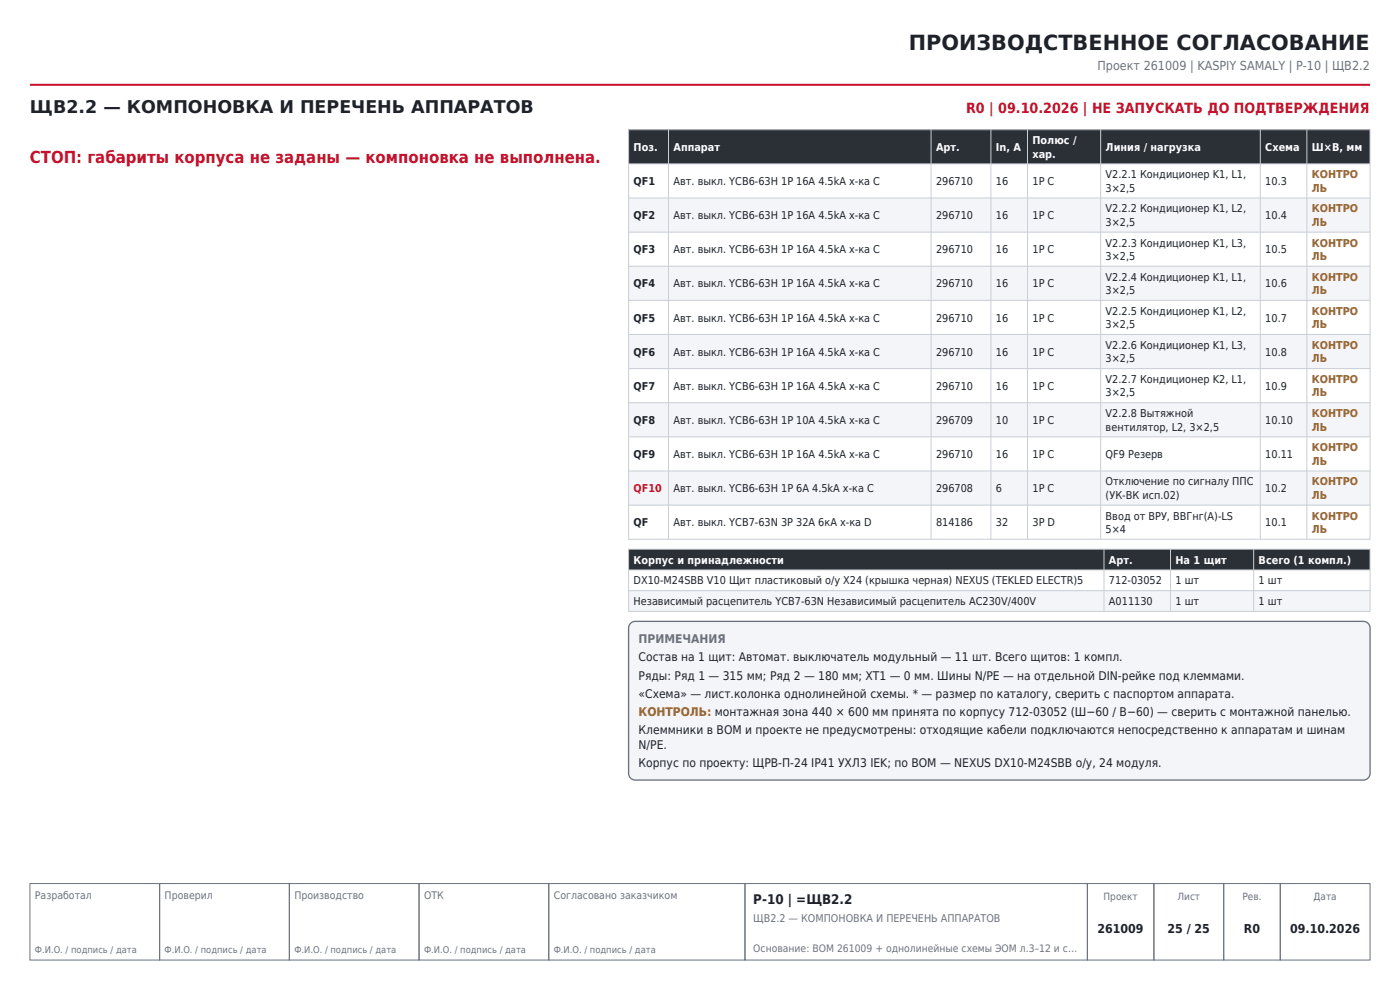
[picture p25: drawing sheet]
<svg xmlns="http://www.w3.org/2000/svg" width="297mm" height="210mm" viewBox="0 0 297 210" stroke-linecap="round" stroke-linejoin="round" font-family="sans-serif">
<defs><g id="words">
<text font-size="4.4" fill="#1f2329" x="192.8" y="10.6">ПРОИЗВОДСТВЕННОЕ СОГЛАСОВАНИЕ</text>
<text font-size="3.7" fill="#1f2329" x="6.3" y="24">ЩВ2.2 — КОМПОНОВКА И ПЕРЕЧЕНЬ АППАРАТОВ</text>
<text font-size="3.5" fill="#c8102e" x="6.3" y="34.6">СТОП: габариты корпуса не заданы — компоновка не выполнена.</text>
<text font-size="3" fill="#c8102e" x="205" y="24">R0 | 09.10.2026 | НЕ ЗАПУСКАТЬ ДО ПОДТВЕРЖДЕНИЯ</text>
<text font-size="2.8" fill="#1f2329" x="159.8" y="191.7">P-10 | =ЩВ2.2</text>
<text font-size="2.6" fill="#6b7280" x="232.8" y="14.8">Проект 261009 | KASPIY SAMALY | P-10 | ЩВ2.2</text>
<g font-size="2.6" fill="#1f2329">
<text x="232.8" y="198">261009</text>
<text x="247.7" y="198">25 / 25</text>
<text x="263.9" y="198">R0</text>
<text x="273.7" y="198">09.10.2026</text>
</g>
<text font-size="2.5" fill="#6b7280" x="135.5" y="136.5">ПРИМЕЧАНИЯ</text>
<g font-size="2.5" fill="#1f2329">
<text x="135.5" y="140.3">Состав на 1 щит: Автомат. выключатель модульный — 11 шт. Всего щитов: 1 компл.</text>
<text x="135.5" y="144.2">Ряды: Ряд 1 — 315 мм; Ряд 2 — 180 мм; XT1 — 0 мм. Шины N/PE — на отдельной DIN-рейке под клеммами.</text>
<text x="135.5" y="148">«Схема» — лист.колонка однолинейной схемы. * — размер по каталогу, сверить с паспортом аппарата.</text>
<text x="135.5" y="155.7">Клеммники в BOM и проекте не предусмотрены: отходящие кабели подключаются непосредственно к аппаратам и шинам</text>
<text x="135.5" y="158.9">N/PE.</text>
<text x="135.5" y="162.7">Корпус по проекту: ЩРВ-П-24 IP41 УХЛ3 IEK; по BOM — NEXUS DX10-M24SBB о/у, 24 модуля.</text>
</g>
<text font-size="2.5" fill="#b26b00" x="135.5" y="151.9">КОНТРОЛЬ: монтажная зона 440 × 600 мм принята по корпусу 712-03052 (Ш−60 / В−60) — сверить с монтажной панелью.</text>
<g font-size="2.3" fill="#fff">
<text x="134.4" y="32">Поз.</text>
<text x="142.9" y="32">Аппарат</text>
<text x="198.6" y="32">Арт.</text>
<text x="211.3" y="32">In, А</text>
<text x="219" y="30.6">Полюс /</text>
<text x="219" y="33.4">хар.</text>
<text x="234.6" y="32">Линия / нагрузка</text>
<text x="268.4" y="32">Схема</text>
<text x="278.3" y="32">Ш×В, мм</text>
<text x="134.4" y="119.6">Корпус и принадлежности</text>
<text x="235.3" y="119.6">Арт.</text>
<text x="249.4" y="119.6">На 1 щит</text>
<text x="267" y="119.6">Всего (1 компл.)</text>
</g>
<g font-size="2.3" fill="#1f2329">
<text x="134.4" y="39.2">QF1</text>
<text x="142.9" y="39.2">Авт. выкл. YCB6-63H 1P 16А 4.5kA х-ка C</text>
<text x="198.6" y="39.2">296710</text>
<text x="211.3" y="39.2">16</text>
<text x="219" y="39.2">1P C</text>
<text x="234.6" y="37.8">V2.2.1 Кондиционер K1, L1,</text>
<text x="234.6" y="40.7">3×2,5</text>
<text x="268.4" y="39.2">10.3</text>
<text x="134.4" y="46.5">QF2</text>
<text x="142.9" y="46.5">Авт. выкл. YCB6-63H 1P 16А 4.5kA х-ка C</text>
<text x="198.6" y="46.5">296710</text>
<text x="211.3" y="46.5">16</text>
<text x="219" y="46.5">1P C</text>
<text x="234.6" y="45.1">V2.2.2 Кондиционер K1, L2,</text>
<text x="234.6" y="47.9">3×2,5</text>
<text x="268.4" y="46.5">10.4</text>
<text x="134.4" y="53.7">QF3</text>
<text x="142.9" y="53.7">Авт. выкл. YCB6-63H 1P 16А 4.5kA х-ка C</text>
<text x="198.6" y="53.7">296710</text>
<text x="211.3" y="53.7">16</text>
<text x="219" y="53.7">1P C</text>
<text x="234.6" y="52.3">V2.2.3 Кондиционер K1, L3,</text>
<text x="268.4" y="53.7">10.5</text>
<text x="234.6" y="55.1">3×2,5</text>
<text x="234.6" y="59.5">V2.2.4 Кондиционер K1, L1,</text>
<text x="134.4" y="61">QF4</text>
<text x="142.9" y="61">Авт. выкл. YCB6-63H 1P 16А 4.5kA х-ка C</text>
<text x="198.6" y="61">296710</text>
<text x="211.3" y="61">16</text>
<text x="219" y="61">1P C</text>
<text x="234.6" y="62.4">3×2,5</text>
<text x="268.4" y="61">10.6</text>
<text x="134.4" y="68.2">QF5</text>
<text x="142.9" y="68.2">Авт. выкл. YCB6-63H 1P 16А 4.5kA х-ка C</text>
<text x="198.6" y="68.2">296710</text>
<text x="211.3" y="68.2">16</text>
<text x="219" y="68.2">1P C</text>
<text x="234.6" y="66.8">V2.2.5 Кондиционер K1, L2,</text>
<text x="234.6" y="69.6">3×2,5</text>
<text x="268.4" y="68.2">10.7</text>
<text x="134.4" y="75.4">QF6</text>
<text x="142.9" y="75.4">Авт. выкл. YCB6-63H 1P 16А 4.5kA х-ка C</text>
<text x="198.6" y="75.4">296710</text>
<text x="211.3" y="75.4">16</text>
<text x="219" y="75.4">1P C</text>
<text x="234.6" y="74">V2.2.6 Кондиционер K1, L3,</text>
<text x="234.6" y="76.9">3×2,5</text>
<text x="268.4" y="75.4">10.8</text>
<text x="134.4" y="82.7">QF7</text>
<text x="142.9" y="82.7">Авт. выкл. YCB6-63H 1P 16А 4.5kA х-ка C</text>
<text x="198.6" y="82.7">296710</text>
<text x="211.3" y="82.7">16</text>
<text x="219" y="82.7">1P C</text>
<text x="234.6" y="81.3">V2.2.7 Кондиционер K2, L1,</text>
<text x="268.4" y="82.7">10.9</text>
<text x="134.4" y="89.9">QF8</text>
<text x="142.9" y="89.9">Авт. выкл. YCB6-63H 1P 10А 4.5kA х-ка C</text>
<text x="198.6" y="89.9">296709</text>
<text x="211.3" y="89.9">10</text>
<text x="219" y="89.9">1P C</text>
<text x="234.6" y="84.1">3×2,5</text>
<text x="234.6" y="88.5">V2.2.8 Вытяжной</text>
<text x="268.4" y="89.9">10.10</text>
<text x="234.6" y="91.3">вентилятор, L2, 3×2,5</text>
<text x="134.4" y="97.2">QF9</text>
<text x="142.9" y="97.2">Авт. выкл. YCB6-63H 1P 16А 4.5kA х-ка C</text>
<text x="198.6" y="97.2">296710</text>
<text x="211.3" y="97.2">16</text>
<text x="219" y="97.2">1P C</text>
<text x="234.6" y="97.2">QF9 Резерв</text>
<text x="268.4" y="97.2">10.11</text>
<text x="142.9" y="104.4">Авт. выкл. YCB6-63H 1P 6А 4.5kA х-ка C</text>
<text x="198.6" y="104.4">296708</text>
<text x="211.3" y="104.4">6</text>
<text x="219" y="104.4">1P C</text>
<text x="234.6" y="103">Отключение по сигналу ППС</text>
<text x="234.6" y="105.8">(УК-ВК исп.02)</text>
<text x="268.4" y="104.4">10.2</text>
<text x="134.4" y="111.6">QF</text>
<text x="142.9" y="111.6">Авт. выкл. YCB7-63N 3P 32A 6кА х-ка D</text>
<text x="198.6" y="111.6">814186</text>
<text x="211.3" y="111.6">32</text>
<text x="219" y="111.6">3P D</text>
<text x="234.6" y="110.2">Ввод от ВРУ, ВВГнг(А)-LS</text>
<text x="234.6" y="113.1">5×4</text>
<text x="268.4" y="111.6">10.1</text>
<text x="134.4" y="124">DX10-M24SBB V10 Щит пластиковый о/у Х24 (крышка черная) NEXUS (TEKLED ELECTR)5</text>
<text x="235.3" y="124">712-03052</text>
<text x="249.4" y="124">1 шт</text>
<text x="267" y="124">1 шт</text>
<text x="134.4" y="128.4">Независимый расцепитель YCB7-63N Независимый расцепитель AC230V/400V</text>
<text x="235.3" y="128.4">A011130</text>
<text x="249.4" y="128.4">1 шт</text>
<text x="267" y="128.4">1 шт</text>
</g>
<g font-size="2.3" fill="#b26b00">
<text x="278.3" y="37.8">КОНТРО</text>
<text x="278.3" y="40.7">ЛЬ</text>
<text x="278.3" y="45.1">КОНТРО</text>
<text x="278.3" y="47.9">ЛЬ</text>
<text x="278.3" y="52.3">КОНТРО</text>
<text x="278.3" y="55.1">ЛЬ</text>
<text x="278.3" y="59.5">КОНТРО</text>
<text x="278.3" y="62.4">ЛЬ</text>
<text x="278.3" y="66.8">КОНТРО</text>
<text x="278.3" y="69.6">ЛЬ</text>
<text x="278.3" y="74">КОНТРО</text>
<text x="278.3" y="76.9">ЛЬ</text>
<text x="278.3" y="81.3">КОНТРО</text>
<text x="278.3" y="84.1">ЛЬ</text>
<text x="278.3" y="88.5">КОНТРО</text>
<text x="278.3" y="91.3">ЛЬ</text>
<text x="278.3" y="95.7">КОНТРО</text>
<text x="278.3" y="98.6">ЛЬ</text>
<text x="278.3" y="103">КОНТРО</text>
<text x="278.3" y="105.8">ЛЬ</text>
<text x="278.3" y="110.2">КОНТРО</text>
<text x="278.3" y="113.1">ЛЬ</text>
</g>
<text font-size="2.3" fill="#c8102e" x="134.4" y="104.4">QF10</text>
<text font-size="2.3" fill="#6b7280" x="159.8" y="195.5">ЩВ2.2 — КОМПОНОВКА И ПЕРЕЧЕНЬ АППАРАТОВ</text>
<g font-size="2.2" fill="#6b7280">
<text x="7.4" y="190.6">Разработал</text>
<text x="34.9" y="190.6">Проверил</text>
<text x="62.4" y="190.6">Производство</text>
<text x="90" y="190.6">ОТК</text>
<text x="117.5" y="190.6">Согласовано заказчиком</text>
<text x="159.8" y="201.9">Основание: BOM 261009 + однолинейные схемы ЭОМ л.3–12 и с…</text>
</g>
<g font-size="2.1" fill="#6b7280">
<text x="234.1" y="190.9">Проект</text>
<text x="249.8" y="190.9">Лист</text>
<text x="263.6" y="190.9">Рев.</text>
<text x="278.7" y="190.9">Дата</text>
</g>
<g font-size="2" fill="#6b7280">
<text x="7.4" y="202.2">Ф.И.О. / подпись / дата</text>
<text x="34.9" y="202.2">Ф.И.О. / подпись / дата</text>
<text x="62.4" y="202.2">Ф.И.О. / подпись / дата</text>
<text x="90" y="202.2">Ф.И.О. / подпись / дата</text>
<text x="117.5" y="202.2">Ф.И.О. / подпись / дата</text>
</g>
</g></defs>
<path d="M6.3 18h284.4" fill="none" stroke="#c8102e" stroke-width=".42"/>
<path d="M6.3 187.4h27.6v16.2h-27.6zM33.9 187.4h27.5v16.2h-27.5zM61.4 187.4h27.5v16.2h-27.5zM88.9 187.4h27.5v16.2h-27.5zM116.4 187.4h41.6v16.2h-41.6zM158 187.4h72.7v16.2h-72.7zM230.7 187.4h14.1v16.2h-14.1zM244.8 187.4h14.8v16.2h-14.8zM259.6 187.4h12v16.2h-12zM271.6 187.4h19.1v16.2h-19.1z" fill="none" stroke="#6b7280" stroke-width=".21"/>
<path d="M133.3 27.5h157.4v7.3h-157.4z" fill-rule="evenodd" fill="#2b2f36"/>
<g fill="#f3f5f8">
<path d="M133.3 42h157.4v7.2h-157.4z" fill-rule="evenodd"/>
<path d="M133.3 56.5h157.4v7.2h-157.4z" fill-rule="evenodd"/>
<path d="M133.3 71h157.4v7.2h-157.4z" fill-rule="evenodd"/>
<path d="M133.3 85.4h157.4v7.3h-157.4z" fill-rule="evenodd"/>
<path d="M133.3 99.9h157.4v7.2h-157.4z" fill-rule="evenodd"/>
</g>
<g fill="none" stroke="#c9ced6" stroke-width=".21">
<path d="M133.3 27.5h157.4v86.9h-157.4zM133.3 34.8h157.4M141.8 27.5v86.9M197.5 27.5v86.9M210.2 27.5v86.9M218 27.5v86.9M233.5 27.5v86.9M267.4 27.5v86.9M277.2 27.5v86.9M133.3 42h157.4M133.3 49.2h157.4M133.3 56.5h157.4"/>
<path d="M133.3 63.7h157.4M133.3 71h157.4M133.3 78.2h157.4M133.3 85.4h157.4M133.3 92.7h157.4M133.3 99.9h157.4M133.3 107.1h157.4"/>
</g>
<path d="M133.3 116.5h157.4v4.4h-157.4z" fill-rule="evenodd" fill="#2b2f36"/>
<path d="M133.3 125.3h157.4v4.4h-157.4z" fill-rule="evenodd" fill="#f3f5f8"/>
<path d="M133.3 116.5h157.4v13.2h-157.4zM234.2 116.5v13.2M248.3 116.5v13.2M266 116.5v13.2M133.3 120.9h157.4M133.3 125.3h157.4" fill="none" stroke="#c9ced6" stroke-width=".21"/>
<path d="M133.9 132.1l.9-.3h154.4a1.41 1.41 0 0 1 1.5 1.4v30.9a1.41 1.41 0 0 1-1.5 1.4h-154.4a1.41 1.41 0 0 1-1.5-1.4v-30.9l.1-.4z" fill-rule="evenodd" fill="#f3f5f8" stroke="#6b7280" stroke-width=".28"/>
<use href="#words"/>
</svg>
